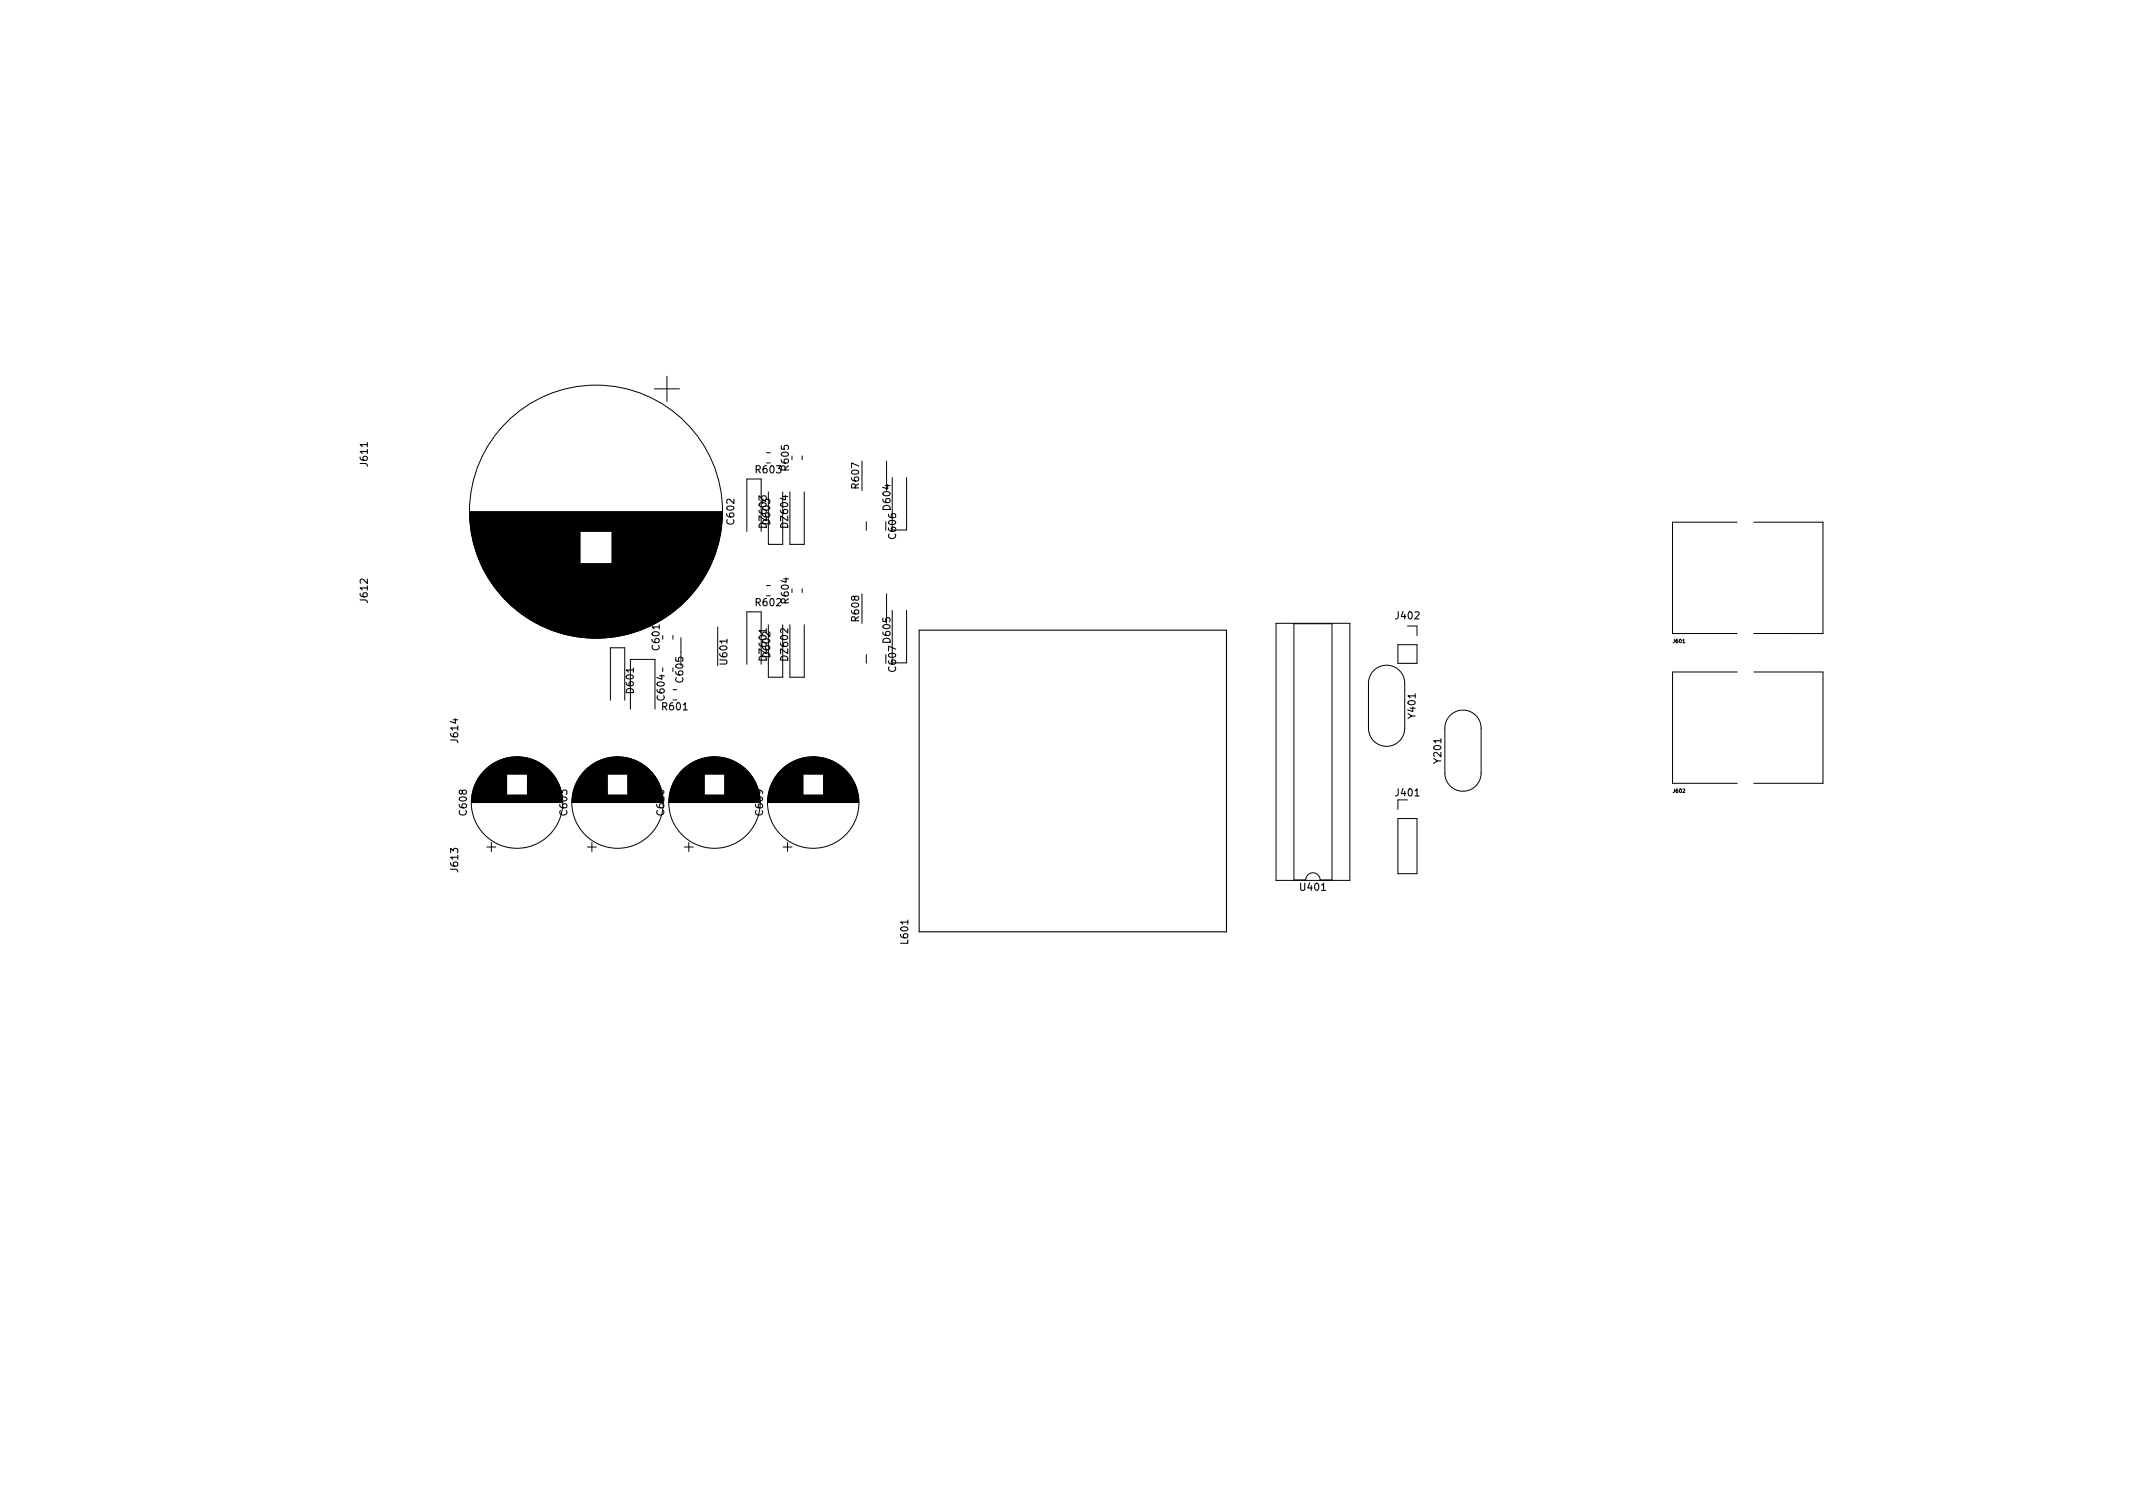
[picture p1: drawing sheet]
<svg xmlns="http://www.w3.org/2000/svg" width="297mm" height="210mm" viewBox="0 0 297 210" stroke-linecap="round" stroke-linejoin="round" font-family="sans-serif">
<defs><g id="words">
<g font-size="1.4">
<text x="51.2" y="64.8" transform="rotate(-90 51.2 64.8)">J611</text>
<text x="105.3" y="65.9">R603</text>
<text x="109.8" y="65.4" transform="rotate(-90 109.8 65.4)">R605</text>
<text x="119.6" y="67.9" transform="rotate(-90 119.6 67.9)">R607</text>
<text x="124" y="70.9" transform="rotate(-90 124 70.9)">D604</text>
<text x="102.2" y="72.9" transform="rotate(-90 102.2 72.9)">C602</text>
<text x="106.8" y="73.3" transform="rotate(-90 106.8 73.3)">DZ603</text>
<text x="107.2" y="72.9" transform="rotate(-90 107.2 72.9)">D603</text>
<text x="109.8" y="73.3" transform="rotate(-90 109.8 73.3)">DZ604</text>
<text x="124.8" y="74.9" transform="rotate(-90 124.8 74.9)">C606</text>
<text x="51.2" y="83.8" transform="rotate(-90 51.2 83.8)">J612</text>
<text x="109.8" y="83.9" transform="rotate(-90 109.8 83.9)">R604</text>
<text x="105.3" y="84.4">R602</text>
<text x="119.6" y="86.4" transform="rotate(-90 119.6 86.4)">R608</text>
<text x="124" y="89.4" transform="rotate(-90 124 89.4)">D605</text>
<text x="194.5" y="86.2">J402</text>
<text x="91.8" y="90.4" transform="rotate(-90 91.8 90.4)">C601</text>
<text x="95.1" y="94.9" transform="rotate(-90 95.1 94.9)">C605</text>
<text x="101.3" y="92.4" transform="rotate(-90 101.3 92.4)">U601</text>
<text x="106.8" y="91.8" transform="rotate(-90 106.8 91.8)">DZ601</text>
<text x="107.2" y="91.4" transform="rotate(-90 107.2 91.4)">D602</text>
<text x="109.8" y="91.8" transform="rotate(-90 109.8 91.8)">DZ602</text>
<text x="124.8" y="93.4" transform="rotate(-90 124.8 93.4)">C607</text>
<text x="88.3" y="96.4" transform="rotate(-90 88.3 96.4)">D601</text>
<text x="92.3" y="98.9">R601</text>
<text x="92.5" y="97.4" transform="rotate(-90 92.5 97.4)">C604</text>
<text x="197.1" y="99.9" transform="rotate(-90 197.1 99.9)">Y401</text>
<text x="63.8" y="103.3" transform="rotate(-90 63.8 103.3)">J614</text>
<text x="200.7" y="106.2" transform="rotate(-90 200.7 106.2)">Y201</text>
<text x="65" y="113.4" transform="rotate(-90 65 113.4)">C608</text>
<text x="79" y="113.4" transform="rotate(-90 79 113.4)">C603</text>
<text x="92.5" y="113.4" transform="rotate(-90 92.5 113.4)">C610</text>
<text x="106.2" y="113.4" transform="rotate(-90 106.2 113.4)">C609</text>
<text x="194.5" y="110.9">J401</text>
<text x="63.8" y="121.3" transform="rotate(-90 63.8 121.3)">J613</text>
<text x="181.2" y="124">U401</text>
<text x="126.5" y="131.3" transform="rotate(-90 126.5 131.3)">L601</text>
</g>
<g font-size=".7">
<text x="233" y="89.5">J601</text>
<text x="233" y="110.4">J602</text>
</g>
</g></defs>
<g fill="none" stroke="#000" stroke-width=".14">
<path d="M91.1 54.1h3.5M92.9 52.4v3.5M65.4 71.4h35.2M65.4 71.3h35.2M65.4 71.2h35.2M65.4 71.5h35.2M65.4 71.6h35.2M65.4 71.7h35.2M65.4 71.8h35.2M65.4 71.9h35.2M65.4 72h35.2M65.4 72.1h35.2"/>
<path d="M65.4 72.2h35.2M65.4 72.3h35.1M65.5 72.3h35M65.5 72.4h35M65.5 72.5h35M65.5 72.6h35M65.5 72.7h35M65.5 72.8h35M65.5 72.9h35M65.5 73h35M65.5 73.1h35M65.5 73.2h35"/>
<path d="M65.5 73.3h35M65.5 73.4h35M65.6 73.4h34.8M65.6 73.5h34.8M65.6 73.6h34.8M65.6 73.7h34.8M65.6 73.8h34.8M65.6 73.9h34.8M65.6 74h34.8M65.6 74h15.2M65.7 74.1h15.1M65.7 74.2h15.1"/>
<path d="M65.7 74.3h15.1M65.7 74.4h15.1M65.7 74.5h15.1M65.7 74.6h15.1M65.8 74.6h15M65.8 74.7h15M65.8 74.8h15M65.8 74.9h15M65.8 75h15M65.8 75.1h15M65.9 75.1h14.9M65.9 75.2h14.9"/>
<path d="M65.9 75.3h14.9M65.9 75.4h14.9M65.9 75.5h14.9M66 75.6h14.8M66 75.7h14.8M66 75.8h14.8M66 75.9h14.8M66.1 75.9h14.7M66.1 76h14.7M66.1 76.1h14.7M66.1 76.2h14.7M66.2 76.3h14.6"/>
<path d="M66.2 76.4h14.6M66.2 76.5h14.6M66.2 76.6h14.6M66.3 76.6h14.5M66.3 76.7h14.5M66.3 76.8h14.5M66.3 76.9h14.5M66.4 76.9h14.4M66.4 77h14.4M66.4 77.1h14.4M66.4 77.2h14.4M66.5 77.2h14.3"/>
<path d="M66.5 77.3h14.3M66.5 77.4h14.3M66.6 77.5h14.2M66.6 77.6h14.2M66.6 77.7h14.2M66.7 77.7h14.1M66.7 77.8h14.1M66.7 77.9h14.1M66.8 78h14M66.8 78.1h14M66.8 78.2h14M66.9 78.2h13.9"/>
<path d="M66.9 78.3h13.9M66.9 78.4h13.9M67 78.4h13.8M67 78.5h32M67 78.6h32M67.1 78.7h31.8M67.1 78.8h31.8M67.2 78.9h31.6M67.2 79h31.6M67.3 79.1h31.4M67.3 79.2h31.4M67.4 79.3h31.2"/>
<path d="M67.4 79.4h31.2M67.5 79.5h31M67.5 79.6h31M67.6 79.6h30.8M67.6 79.7h30.8M67.6 79.8h30.8M67.7 79.8h30.6M67.7 79.9h30.6M67.7 80h30.6M85.2 78.4h13.8M85.2 78.4h13.9M85.2 78.3h13.9"/>
<path d="M85.2 78.2h13.9M85.2 78.2h14M85.2 78.1h14M85.2 78h14M85.2 77.9h14.1M85.2 77.8h14.1M85.2 77.7h14.1M85.2 77.7h14.2M85.2 77.6h14.2M85.2 77.5h14.2M85.2 77.4h14.3M85.2 77.3h14.3"/>
<path d="M85.2 77.2h14.3M85.2 77.2h14.4M85.2 77.1h14.4M85.2 77h14.4M85.2 76.9h14.4M85.2 76.9h14.5M85.2 76.8h14.5M85.2 76.7h14.5M85.2 76.6h14.5M85.2 76.6h14.6M85.2 76.5h14.6M85.2 76.4h14.6"/>
<path d="M85.2 76.3h14.6M85.2 76.2h14.7M85.2 76.1h14.7M85.2 76h14.7M85.2 75.9h14.7M85.2 75.9h14.8M85.2 75.8h14.8M85.2 75.7h14.8M85.2 75.6h14.8M85.2 75.5h14.9M85.2 75.4h14.9M85.2 75.3h14.9"/>
<path d="M85.2 75.2h14.9M85.2 75.1h14.9M85.2 75.1h15M85.2 75h15M85.2 74.9h15M85.2 74.8h15M85.2 74.7h15M85.2 74.6h15M85.2 74.6h15.1M85.2 74.5h15.1M85.2 74.4h15.1M85.2 74.3h15.1"/>
<path d="M85.2 74.2h15.1M85.2 74.1h15.1M85.2 74.1h15.2M85.2 74h15.2M104 74v-7.3h2v7.3M106.7 63h.6M107 68.5v7.3h2v-7.3M110 68.5v7.3h2v-7.3M111.7 63.5v.5M120 64.2v4.1M120.6 72.6v1.3M123.5 64.2v4.1"/>
<path d="M124.2 66.5v7.3h2v-7.3M241.9 72.7h-9v15.5h9M244.2 72.7h9.7v15.5h-9.7M67.8 80h30.4M67.8 80.1h30.4M67.8 80.2h30.4M67.9 80.2h30.2M67.9 80.3h30.2M68 80.4h30M68 80.5h30M68.1 80.5h29.8M68.1 80.6h29.8"/>
<path d="M68.2 80.7h29.6M68.2 80.8h29.6M68.3 80.8h29.4M68.3 80.9h29.4M68.3 81h29.4M68.4 81h29.2M68.4 81.1h29.2M68.4 81.1h29.1M68.5 81.2h29M68.6 81.3h28.8M68.6 81.4h28.8M68.7 81.4h28.6"/>
<path d="M68.7 81.5h28.6M68.8 81.6h28.4M68.8 81.7h28.4M68.9 81.7h28.2M68.9 81.8h28.2M69 81.8h28M69 81.9h28M69.1 82h27.8M69.1 82.1h27.8M69.2 82.1h27.6M69.2 82.2h27.6M69.3 82.2h27.4"/>
<path d="M69.3 82.3h27.4M69.4 82.4h27.2M69.5 82.5h27M69.5 82.6h27M69.6 82.6h26.8M69.6 82.7h26.8M69.7 82.7h26.6M69.7 82.8h26.6M69.8 82.8h26.4M69.8 82.9h26.4M69.9 83h26.2M70 83h26"/>
<path d="M70 83.1h26M70.1 83.2h25.8M70.2 83.3h25.6M70.3 83.4h25.5M70.3 83.4h25.4M70.4 83.5h25.2M70.4 83.6h25.2M70.5 83.6h25M70.6 83.7h24.8M70.6 83.8h24.8M70.7 83.8h24.6M70.8 83.9h24.4"/>
<path d="M70.8 84h24.4M70.9 84h24.2M71 84.1h24M71.1 84.2h23.8M71.2 84.3h23.6M71.3 84.4h23.4M71.4 84.4h23.2M71.4 84.5h23.2M71.5 84.5h23M71.5 84.6h23M71.6 84.6h22.8M71.6 84.7h22.8"/>
<path d="M71.7 84.7h22.6M71.7 84.8h22.6M71.8 84.8h22.4M71.9 84.9h22.2M72 85h22M72.1 85h21.8M72.1 85.1h21.8M72.2 85.1h21.6M72.2 85.2h21.6M72.3 85.2h21.4M72.4 85.3h21.2M72.5 85.4h21"/>
<path d="M72.6 85.4h20.8M72.7 85.5h20.6M72.8 85.6h20.4M72.9 85.6h20.2M72.9 85.7h20.2M73 85.7h20M73.1 85.8h19.8M73.2 85.8h19.6M73.2 85.9h19.6M73.3 85.9h19.4M73.4 86h19.2M73.5 86h19"/>
<path d="M73.5 86.1h19M73.6 86.1h18.8M73.7 86.2h18.6M73.8 86.2h18.4M73.9 86.3h18.2M74 86.4h18M74.1 86.4h17.8M74.2 86.5h17.6M74.3 86.5h17.4M74.3 86.6h17.4M74.4 86.6h17.2M74.5 86.6h17"/>
<path d="M74.6 86.7h16.8M74.7 86.8h16.6M74.8 86.8h16.4M74.9 86.9h16.2M75 86.9h16M75.1 87h15.8M75.2 87h15.6M75.3 87.1h15.4M75.4 87.1h15.2M75.5 87.2h15M75.6 87.2h14.8M75.7 87.2h14.6"/>
<path d="M75.7 87.3h14.6M75.8 87.3h14.4M75.9 87.4h14.2M76 87.4h14M76.1 87.4h13.8M76.2 87.5h13.6M76.3 87.5h13.4M76.4 87.6h13.2M76.5 87.6h13M76.6 87.6h12.8M76.7 87.7h12.6M76.8 87.7h12.4"/>
<path d="M76.9 87.8h12.2M77 87.8h12M77.1 87.8h11.8M77.2 87.9h11.6M77.4 87.9h11.2M77.5 88h11M77.6 88h10.8M77.7 88h10.6M77.9 88.1h10.2M78 88.1h10M78.1 88.2h9.8M78.3 88.2h9.4"/>
<path d="M78.4 88.2h9.2M78.6 88.3h8.8M78.7 88.3h8.6M78.9 88.4h8.2M79 88.4h8M79.2 88.4h7.6M79.4 88.5h7.2M79.6 88.5h6.8M79.8 88.6h6.4M80 88.6h6M80.3 88.6h5.4M80.5 88.7h5"/>
<path d="M80.8 88.7h4.4M81.2 88.8h3.6M81.6 88.8h2.8M82.2 88.8h1.6M85 97.5v-7.3h2v7.3M87.8 98.7v-6.9h3.4v6.9M92.3 93v.5M93.7 88.5v.5M93.7 96h.5M94.8 88.8v3.9M99.9 87.3v3.4M104 92.5v-7.3h2v7.3"/>
<path d="M106.7 81.5h.6M107 87v7.3h2v-7.3M110 87v7.3h2v-7.3M111.7 82v.5M120 82.7v4.1M120.6 91.1v1.3M123.5 82.7v4.1M124.2 85v7.3h2v-7.3M177.7 86.8h10.3v35.8h-10.3zM180.2 86.8h5.3v35.7h-1.7a1 1 0 0 0-1-1 1 1 0 0 0-1 1h-1.6zM191.3 93.4a2.52 2.52 0 0 1 2.8-.6 2.52 2.52 0 0 1 1.5 2.3v6.3a2.52 2.52 0 0 1-2.5 2.5 2.52 2.52 0 0 1-2.5-2.5v-6.3a2.52 2.52 0 0 1 .7-1.7zM194.7 89.8h2.6v2.6h-2.6z"/>
<path d="M196 87.2h1.3v1.3M201.9 99.6a2.52 2.52 0 0 1 2.8-.5 2.52 2.52 0 0 1 1.6 2.3v6.2a2.53 2.53 0 0 1-2.6 2.6 2.53 2.53 0 0 1-2.5-2.6v-6.2a2.53 2.53 0 0 1 .7-1.8zM241.9 93.6h-9v15.5h9M244.2 93.6h9.7v15.5h-9.7M65.7 111.7h12.6M65.7 111.6h12.6M65.7 111.5h12.6M65.7 111.4h12.6M65.7 111.3h12.6M65.7 111.2h12.6M65.7 111.1h12.6M65.7 111h12.6"/>
<path d="M65.7 110.9h12.6M65.7 110.8h12.6M65.7 110.7h12.6M65.8 110.7h12.4M65.8 110.7h4.8M65.8 110.6h4.8M65.8 110.5h4.8M65.8 110.4h4.8M65.8 110.3h4.8M65.9 110.2h4.7M65.9 110.1h4.7M65.9 110h4.7"/>
<path d="M65.9 109.9h4.7M66 109.9h4.6M66 109.8h4.6M66 109.7h4.6M66 109.6h4.6M66.1 109.5h4.5M66.1 109.4h4.5M66.1 109.3h4.5M66.2 109.3h4.4M66.2 109.2h4.4M66.2 109.1h4.4M66.3 109.1h4.3"/>
<path d="M66.3 109h4.3M66.3 108.9h4.3M66.4 108.9h4.2M66.4 108.8h4.2M66.4 108.7h4.2M66.5 108.7h4.1M66.5 108.6h4.1M66.5 108.5h4.1M66.6 108.5h4M66.6 108.4h4M66.7 108.3h3.9M66.7 108.2h3.9"/>
<path d="M66.8 108.2h3.8M66.8 108.1h3.8M66.9 108h3.7M66.9 107.9h3.7M67 107.9h3.6M67 107.8h3.6M67 107.8h10M67.1 107.7h9.8M67.2 107.6h9.6M67.3 107.5h9.4M67.4 107.4h9.2M67.4 107.3h9.2"/>
<path d="M67.5 107.3h9M67.6 107.2h8.8M67.6 107.1h8.8M67.7 107.1h8.6M67.8 107h8.4M67.8 117.9h1.2M67.9 106.9h8.2M68 106.8h8M68.1 106.7h7.8M68.2 106.7h7.6M68.3 106.6h7.4M68.4 106.5h7.2"/>
<path d="M68.4 117.3v1.3M68.5 106.5h7M68.5 106.4h7M68.6 106.4h6.8M68.7 106.3h6.6M68.8 106.3h6.4M68.9 106.2h6.2M69 106.1h6M69.1 106.1h5.8M69.2 106.1h5.6M69.2 106h5.6M69.3 106h5.4"/>
<path d="M69.4 105.9h5.2M69.5 105.9h5M69.6 105.9h4.8M69.7 105.8h4.6M69.8 105.8h4.4M69.9 105.7h4.2M70 105.7h4M70.1 105.7h3.8M70.3 105.6h3.4M70.4 105.6h3.2M70.6 105.5h2.8M70.8 105.5h2.4"/>
<path d="M71 105.5h2M71.2 105.4h1.6M71.7 105.4h.6M73.4 107.8h3.6M73.4 107.9h3.6M73.4 107.9h3.7M73.4 108h3.7M73.4 108.1h3.8M73.4 108.2h3.8M73.4 108.2h3.9M73.4 108.3h3.9M73.4 108.4h4"/>
<path d="M73.4 108.5h4M73.4 108.5h4.1M73.4 108.6h4.1M73.4 108.7h4.1M73.4 108.7h4.2M73.4 108.8h4.2M73.4 108.9h4.2M73.4 108.9h4.3M73.4 109h4.3M73.4 109.1h4.3M73.4 109.1h4.4M73.4 109.2h4.4"/>
<path d="M73.4 109.3h4.4M73.4 109.3h4.5M73.4 109.4h4.5M73.4 109.5h4.5M73.4 109.6h4.6M73.4 109.7h4.6M73.4 109.8h4.6M73.4 109.9h4.6M73.4 109.9h4.7M73.4 110h4.7M73.4 110.1h4.7M73.4 110.2h4.7"/>
<path d="M73.4 110.3h4.8M73.4 110.4h4.8M73.4 110.5h4.8M73.4 110.6h4.8M73.4 110.7h4.8M79.7 111.7h12.6M79.7 111.6h12.6M79.7 111.5h12.6M79.7 111.4h12.6M79.7 111.3h12.6M79.7 111.2h12.6M79.7 111.1h12.6"/>
<path d="M79.7 111h12.6M79.7 110.9h12.6M79.7 110.8h12.6M79.7 110.7h12.6M79.8 110.7h12.4M79.8 110.7h4.8M79.8 110.6h4.8M79.8 110.5h4.8M79.8 110.4h4.8M79.8 110.3h4.8M79.9 110.2h4.7M79.9 110.1h4.7"/>
<path d="M79.9 110h4.7M79.9 109.9h4.7M80 109.9h4.6M80 109.8h4.6M80 109.7h4.6M80 109.6h4.6M80.1 109.5h4.5M80.1 109.4h4.5M80.1 109.3h4.5M80.2 109.3h4.4M80.2 109.2h4.4M80.2 109.1h4.4"/>
<path d="M80.3 109.1h4.3M80.3 109h4.3M80.3 108.9h4.3M80.4 108.9h4.2M80.4 108.8h4.2M80.4 108.7h4.2M80.5 108.7h4.1M80.5 108.6h4.1M80.5 108.5h4.1M80.6 108.5h4M80.6 108.4h4M80.7 108.3h3.9"/>
<path d="M80.7 108.2h3.9M80.8 108.2h3.8M80.8 108.1h3.8M80.9 108h3.7M80.9 107.9h3.7M81 107.9h3.6M81 107.8h3.6M81 107.8h10M81.1 107.7h9.8M81.2 107.6h9.6M81.3 107.5h9.4M81.4 107.4h9.2"/>
<path d="M81.4 107.3h9.2M81.5 107.3h9M81.6 107.2h8.8M81.6 107.1h8.8M81.7 107.1h8.6M81.8 107h8.4M81.8 117.9h1.3M81.9 106.9h8.2M82 106.8h8M82.1 106.7h7.8M82.2 106.7h7.6M82.3 106.6h7.4"/>
<path d="M82.4 106.5h7.2M82.4 117.3v1.3M82.5 106.5h7M82.5 106.4h7M82.6 106.4h6.8M82.7 106.3h6.6M82.8 106.3h6.4M82.9 106.2h6.2M83 106.1h6M83.1 106.1h5.8M83.2 106.1h5.6M83.2 106h5.6"/>
<path d="M83.3 106h5.4M83.4 105.9h5.2M83.5 105.9h5M83.6 105.9h4.8M83.7 105.8h4.6M83.8 105.8h4.4M83.9 105.7h4.2M84 105.7h4M84.1 105.7h3.8M84.3 105.6h3.4M84.4 105.6h3.2M84.6 105.5h2.8"/>
<path d="M84.8 105.5h2.4M85 105.5h2M85.2 105.4h1.6M85.7 105.4h.6M87.4 107.8h3.6M87.4 107.9h3.6M87.4 107.9h3.7M87.4 108h3.7M87.4 108.1h3.8M87.4 108.2h3.8M87.4 108.2h3.9M87.4 108.3h3.9"/>
<path d="M87.4 108.4h4M87.4 108.5h4M87.4 108.5h4.1M87.4 108.6h4.1M87.4 108.7h4.1M87.4 108.7h4.2M87.4 108.8h4.2M87.4 108.9h4.2M87.4 108.9h4.3M87.4 109h4.3M87.4 109.1h4.3M87.4 109.1h4.4"/>
<path d="M87.4 109.2h4.4M87.4 109.3h4.4M87.4 109.3h4.5M87.4 109.4h4.5M87.4 109.5h4.5M87.4 109.6h4.6M87.4 109.7h4.6M87.4 109.8h4.6M87.4 109.9h4.6M87.4 109.9h4.7M87.4 110h4.7M87.4 110.1h4.7"/>
<path d="M87.4 110.2h4.7M87.4 110.3h4.8M87.4 110.4h4.8M87.4 110.5h4.8M87.4 110.6h4.8M87.4 110.7h4.8M93.2 111.7h12.6M93.2 111.6h12.6M93.2 111.5h12.6M93.2 111.4h12.6M93.2 111.3h12.6M93.2 111.2h12.6"/>
<path d="M93.2 111.1h12.6M93.2 111h12.6M93.2 110.9h12.6M93.2 110.8h12.6M93.2 110.7h12.6M93.3 110.7h12.4M93.3 110.7h4.8M93.3 110.6h4.8M93.3 110.5h4.8M93.3 110.4h4.8M93.3 110.3h4.8M93.4 110.2h4.7"/>
<path d="M93.4 110.1h4.7M93.4 110h4.7M93.4 109.9h4.7M93.5 109.9h4.6M93.5 109.8h4.6M93.5 109.7h4.6M93.5 109.6h4.6M93.6 109.5h4.5M93.6 109.4h4.5M93.6 109.3h4.5M93.7 109.3h4.4M93.7 109.2h4.4"/>
<path d="M93.7 109.1h4.4M93.8 109.1h4.3M93.8 109h4.3M93.8 108.9h4.3M93.9 108.9h4.2M93.9 108.8h4.2M93.9 108.7h4.2M94 108.7h4.1M94 108.6h4.1M94 108.5h4.1M94.1 108.5h4M94.1 108.4h4"/>
<path d="M94.2 108.3h3.9M94.2 108.2h3.9M94.3 108.2h3.8M94.3 108.1h3.8M94.4 108h3.7M94.4 107.9h3.7M94.5 107.9h3.6M94.5 107.8h3.6M94.5 107.8h9.9M94.6 107.7h9.8M94.7 107.6h9.6M94.7 107.5h9.5"/>
<path d="M94.8 107.5h9.4M94.9 107.4h9.2M94.9 107.3h9.2M95 107.3h9M95.1 107.2h8.8M95.1 107.1h8.8M95.2 107.1h8.6M95.3 107h8.4M95.3 117.9h1.2M95.4 106.9h8.2M95.5 106.8h8M95.6 106.7h7.8"/>
<path d="M95.7 106.7h7.6M95.8 106.6h7.4M95.9 106.5h7.2M95.9 117.3v1.3M96 106.5h7M96 106.4h7M96.1 106.4h6.8M96.2 106.3h6.6M96.3 106.3h6.4M96.4 106.2h6.2M96.5 106.1h6M96.6 106.1h5.8"/>
<path d="M96.7 106.1h5.6M96.7 106h5.6M96.8 106h5.4M96.9 105.9h5.2M97 105.9h5M97.1 105.9h4.8M97.2 105.8h4.6M97.3 105.8h4.4M97.4 105.7h4.2M97.5 105.7h4M97.6 105.7h3.8M97.8 105.6h3.4"/>
<path d="M97.9 105.6h3.2M98.1 105.5h2.8M98.3 105.5h2.4M98.5 105.5h2M98.7 105.4h1.6M99.2 105.4h.6M100.9 107.8h3.6M100.9 107.9h3.6M100.9 107.9h3.7M100.9 108h3.7M100.9 108.1h3.8M100.9 108.2h3.8"/>
<path d="M100.9 108.2h3.9M100.9 108.3h3.9M100.9 108.4h4M100.9 108.5h4M100.9 108.5h4.1M100.9 108.6h4.1M100.9 108.7h4.1M100.9 108.7h4.2M100.9 108.8h4.2M100.9 108.9h4.2M100.9 108.9h4.3M100.9 109h4.3"/>
<path d="M100.9 109.1h4.3M100.9 109.1h4.4M100.9 109.2h4.4M100.9 109.3h4.4M100.9 109.3h4.5M100.9 109.4h4.5M100.9 109.5h4.5M100.9 109.6h4.6M100.9 109.7h4.6M100.9 109.8h4.6M100.9 109.9h4.6M100.9 109.9h4.7"/>
<path d="M100.9 110h4.7M100.9 110.1h4.7M100.9 110.2h4.7M100.9 110.3h4.8M100.9 110.4h4.8M100.9 110.5h4.8M100.9 110.6h4.8M100.9 110.7h4.8M106.9 111.7h12.7M106.9 111.6h12.7M106.9 111.5h12.7M106.9 111.4h12.7"/>
<path d="M106.9 111.3h12.7M106.9 111.2h12.7M106.9 111.1h12.7M107 111.1h12.5M107 111h12.5M107 110.9h12.5M107 110.8h12.5M107 110.7h12.5M107 110.7h4.8M107 110.6h4.8M107 110.5h4.8M107.1 110.4h4.7"/>
<path d="M107.1 110.3h4.7M107.1 110.2h4.7M107.1 110.1h4.7M107.2 110h4.6M107.2 109.9h4.6M107.2 109.8h4.6M107.2 109.7h4.6M107.3 109.7h4.5M107.3 109.6h4.5M107.3 109.5h4.5M107.4 109.4h4.4M107.4 109.3h4.4"/>
<path d="M107.4 109.2h4.4M107.5 109.2h4.3M107.5 109.1h4.3M107.5 109h4.3M107.6 108.9h4.2M107.6 108.8h4.2M107.7 108.7h4.1M107.7 108.6h4.1M107.8 108.6h4M107.8 108.5h4M107.9 108.4h3.9M107.9 108.3h3.9"/>
<path d="M108 108.3h3.8M108 108.2h3.8M108 108.1h3.8M108.1 108.1h3.7M108.1 108h3.7M108.2 107.9h3.6M108.3 107.8h3.5M108.3 107.8h9.9M108.3 107.7h9.9M108.4 107.7h9.7M108.4 107.6h9.7M108.5 107.6h9.5"/>
<path d="M108.5 107.5h9.5M108.6 107.5h9.3M108.6 107.4h9.3M108.7 107.3h9.1M108.8 107.3h8.9M108.8 107.2h8.9M108.9 107.1h8.7M109 107.1h8.5M109 107h8.5M109.1 117.9h1.2M109.1 107h8.3M109.1 106.9h8.3"/>
<path d="M109.2 106.9h8.1M109.2 106.8h8.1M109.3 106.8h7.9M109.3 106.7h7.9M109.4 106.7h7.7M109.5 106.6h7.5M109.6 106.6h7.3M109.6 106.5h7.3M109.7 106.5h7.1M109.7 117.3v1.3M109.8 106.4h6.9M109.9 106.3h6.7"/>
<path d="M110 106.3h6.5M110.1 106.2h6.3M110.2 106.2h6.1M110.3 106.1h5.9M110.4 106.1h5.7M110.5 106h5.5M110.6 106h5.3M110.7 105.9h5.1M110.8 105.9h4.9M110.9 105.8h4.7M111 105.8h4.5M111.1 105.7h4.3"/>
<path d="M111.3 105.7h3.9M111.4 105.7h3.7M111.5 105.6h3.5M111.7 105.6h3.1M111.8 105.5h2.9M112 105.5h2.5M112.2 105.5h2.1M112.5 105.4h1.5M112.9 105.4h.7M114.7 107.8h3.5M114.7 107.9h3.6M114.7 108h3.7"/>
<path d="M114.7 108.1h3.7M114.7 108.1h3.8M114.7 108.2h3.8M114.7 108.3h3.8M114.7 108.3h3.9M114.7 108.4h3.9M114.7 108.5h4M114.7 108.6h4M114.7 108.6h4.1M114.7 108.7h4.1M114.7 108.8h4.2M114.7 108.9h4.2"/>
<path d="M114.7 109h4.3M114.7 109.1h4.3M114.7 109.2h4.3M114.7 109.2h4.4M114.7 109.3h4.4M114.7 109.4h4.4M114.7 109.5h4.5M114.7 109.6h4.5M114.7 109.7h4.5M114.7 109.7h4.6M114.7 109.8h4.6M114.7 109.9h4.6"/>
<path d="M114.7 110h4.6M114.7 110.1h4.7M114.7 110.2h4.7M114.7 110.3h4.7M114.7 110.4h4.7M114.7 110.5h4.8M114.7 110.6h4.8M114.7 110.7h4.8M194.7 111.4v1.3M194.7 114h2.6v7.7h-2.6z"/>
<circle cx="83" cy="71.2" r="17.6"/>
<circle cx="72" cy="111.7" r="6.4"/>
<circle cx="86" cy="111.7" r="6.4"/>
<circle cx="99.5" cy="111.7" r="6.4"/>
<circle cx="113.2" cy="111.7" r="6.4"/>
</g>
<path d="M128 87.7h42.8v42h-42.8z" fill="none" stroke="#000" stroke-width=".15"/>
<use href="#words"/>
</svg>
